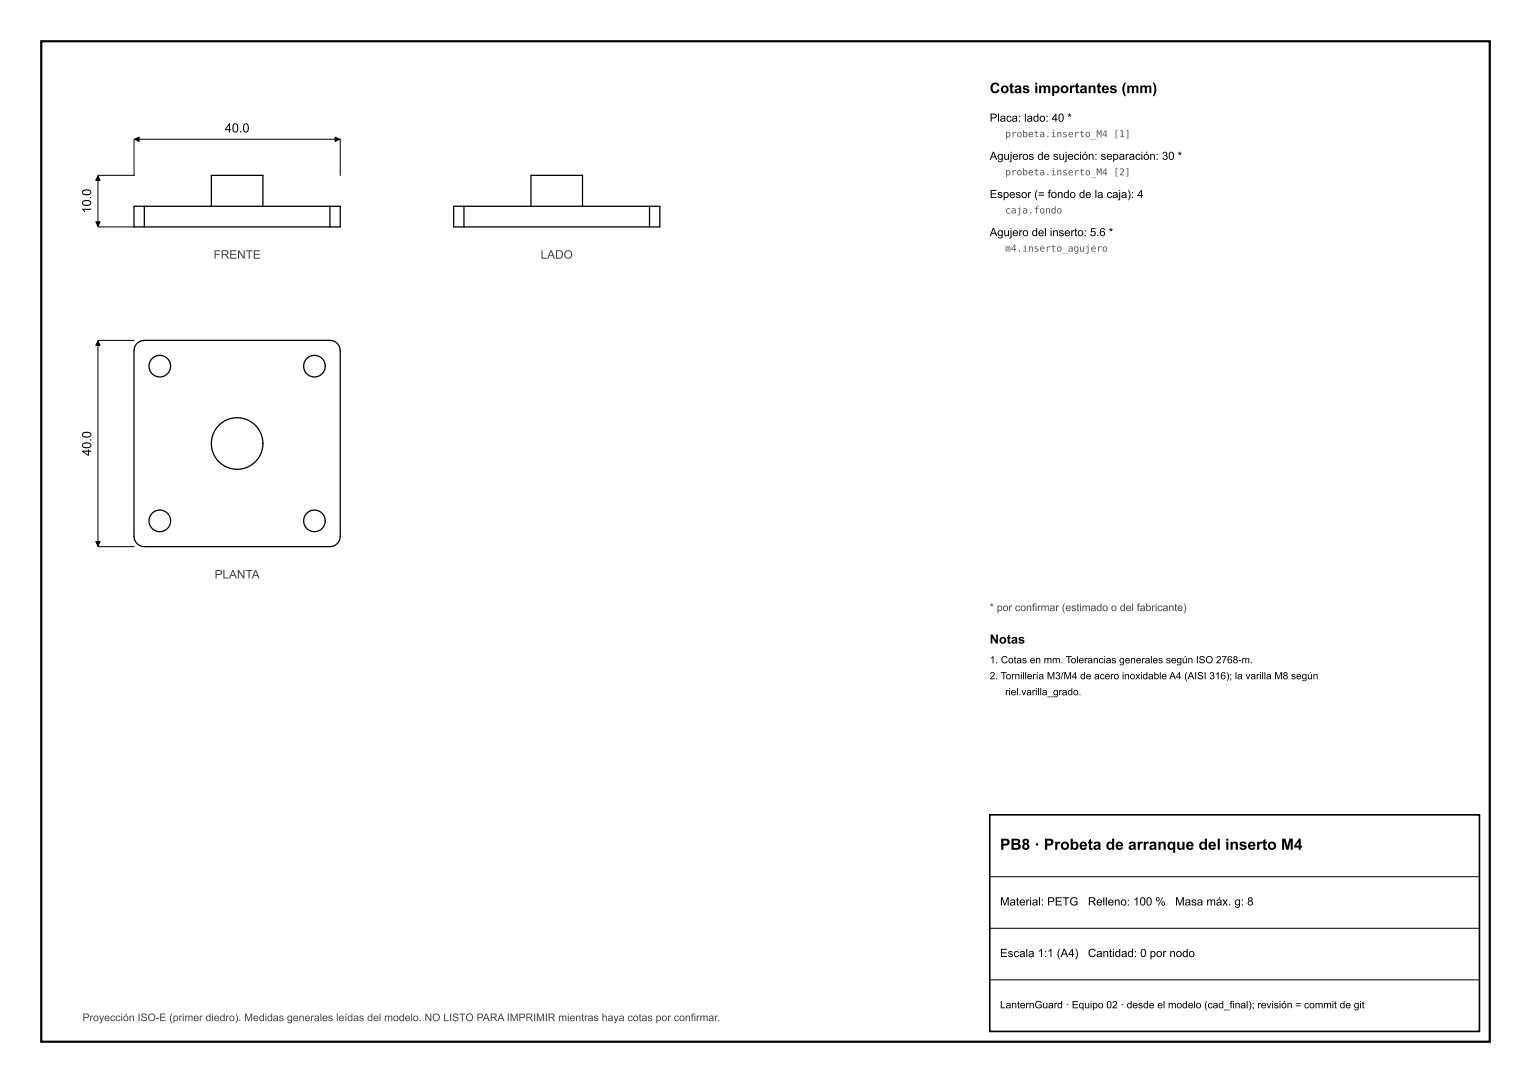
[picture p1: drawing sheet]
<svg xmlns="http://www.w3.org/2000/svg" width="297mm" height="210mm" viewBox="0 0 297 210" stroke-linecap="round" stroke-linejoin="round" font-family="sans-serif">
<defs><g id="words">
<text font-size="3" x="194" y="164.8">PB8 · Probeta de arranque del inserto M4</text>
<text font-size="2.8" x="192" y="18.1">Cotas importantes (mm)</text>
<g font-size="2.5">
<text x="43.6" y="25.7">40.0</text>
<text x="17.7" y="41.4" transform="rotate(-90 17.7 41.4)">10.0</text>
<text x="17.7" y="88.4" transform="rotate(-90 17.7 88.4)">40.0</text>
<text x="192" y="124.8">Notas</text>
</g>
<g font-size="2.3" fill="#444">
<text x="41.4" y="50.2">FRENTE</text>
<text x="104.9" y="50.2">LADO</text>
<text x="41.6" y="112.2">PLANTA</text>
</g>
<g font-size="2.2">
<text x="192" y="23.6">Placa: lado: 40 *</text>
<text x="192" y="31">Agujeros de sujeción: separación: 30 *</text>
<text x="192" y="38.4">Espesor (= fondo de la caja): 4</text>
<text x="192" y="45.8">Agujero del inserto: 5.6 *</text>
<text x="194" y="175.6">Material: PETG</text>
<text x="211" y="175.6">Relleno: 100 %</text>
<text x="228" y="175.6">Masa máx. g: 8</text>
<text x="194" y="185.6">Escala 1:1 (A4)</text>
<text x="211.1" y="185.6">Cantidad: 0 por nodo</text>
</g>
<g font-size="2" fill="#444">
<text x="192" y="118.5">* por confirmar (estimado o del fabricante)</text>
<text x="16" y="198">Proyección ISO-E (primer diedro). Medidas generales leídas del modelo. NO LISTO PARA IMPRIMIR mientras haya cotas por confirmar.</text>
</g>
<text font-size="2" x="194" y="195.5">LanternGuard · Equipo 02 · desde el modelo (cad_final); revisión = commit de git</text>
<g font-size="1.9">
<text x="192" y="128.6">1. Cotas en mm. Tolerancias generales según ISO 2768-m.</text>
<text x="192" y="131.7">2. Tornillería M3/M4 de acero inoxidable A4 (AISI 316); la varilla M8 según</text>
<text x="195" y="134.8">riel.varilla_grado.</text>
</g>
<g font-size="1.8" fill="#555">
<text x="195" y="26.6">probeta.inserto_M4 [1]</text>
<text x="195" y="34">probeta.inserto_M4 [2]</text>
<text x="195" y="41.4">caja.fondo</text>
<text x="195" y="48.8">m4.inserto_agujero</text>
</g>
</g></defs>
<path d="M8 8h281v194h-281z" fill="none" stroke="#000" stroke-width=".42"/>
<path d="M192 158h95v42h-95z" fill="none" stroke="#000" stroke-width=".32"/>
<g fill="none" stroke="#000" stroke-width=".25">
<path d="M28 40h-2v4h2M28 40h36M28 40v4M41 40v-6h10v6M64 40h2v4h-2M64 40v4M90 40h36M90 40h-2v4h2M90 40v4M103 40v-6h10v6M126 40h2v4h-2M126 40v4"/>
<path d="M28 44h36M90 44h36M26.6 66.6a4 4 0 0 1 3-.6h32.4a7.1 7.1 0 0 1 3.1 .3 2.79 2.79 0 0 1 .9 2.9v32.8a7.1 7.1 0 0 1-.3 3.1 2.79 2.79 0 0 1-2.9 .9h-32.8a7.1 7.1 0 0 1-3.1-.3 2.79 2.79 0 0 1-.9-2.9v-32.8a7.1 7.1 0 0 1 .3-3.1z"/>
<circle cx="31" cy="71" r="2.1"/>
<circle cx="61" cy="71" r="2.1"/>
<circle cx="46" cy="86" r="5"/>
<circle cx="31" cy="101" r="2.1"/>
<circle cx="61" cy="101" r="2.1"/>
</g>
<path d="M19 34.1v9.8M26 27v7h-7M26.1 27h39.8M66 27v7M19 44h7M19 66.1v39.8M19 66h7M19 106h7M192 170h95M192 180h95M192 190h95" fill="none" stroke="#000" stroke-width=".19"/>
<path d="M19 34.1l.4 .9h-.8zM26.1 27l.9-.4v.8zM65 26.6l.9 .4-.9 .4zM18.6 43h.8l-.4 .9zM19 66.1l.4 .9h-.8zM18.6 105h.8l-.4 .9z" fill="#000" stroke="#000" stroke-width=".19"/>
<use href="#words"/>
</svg>
